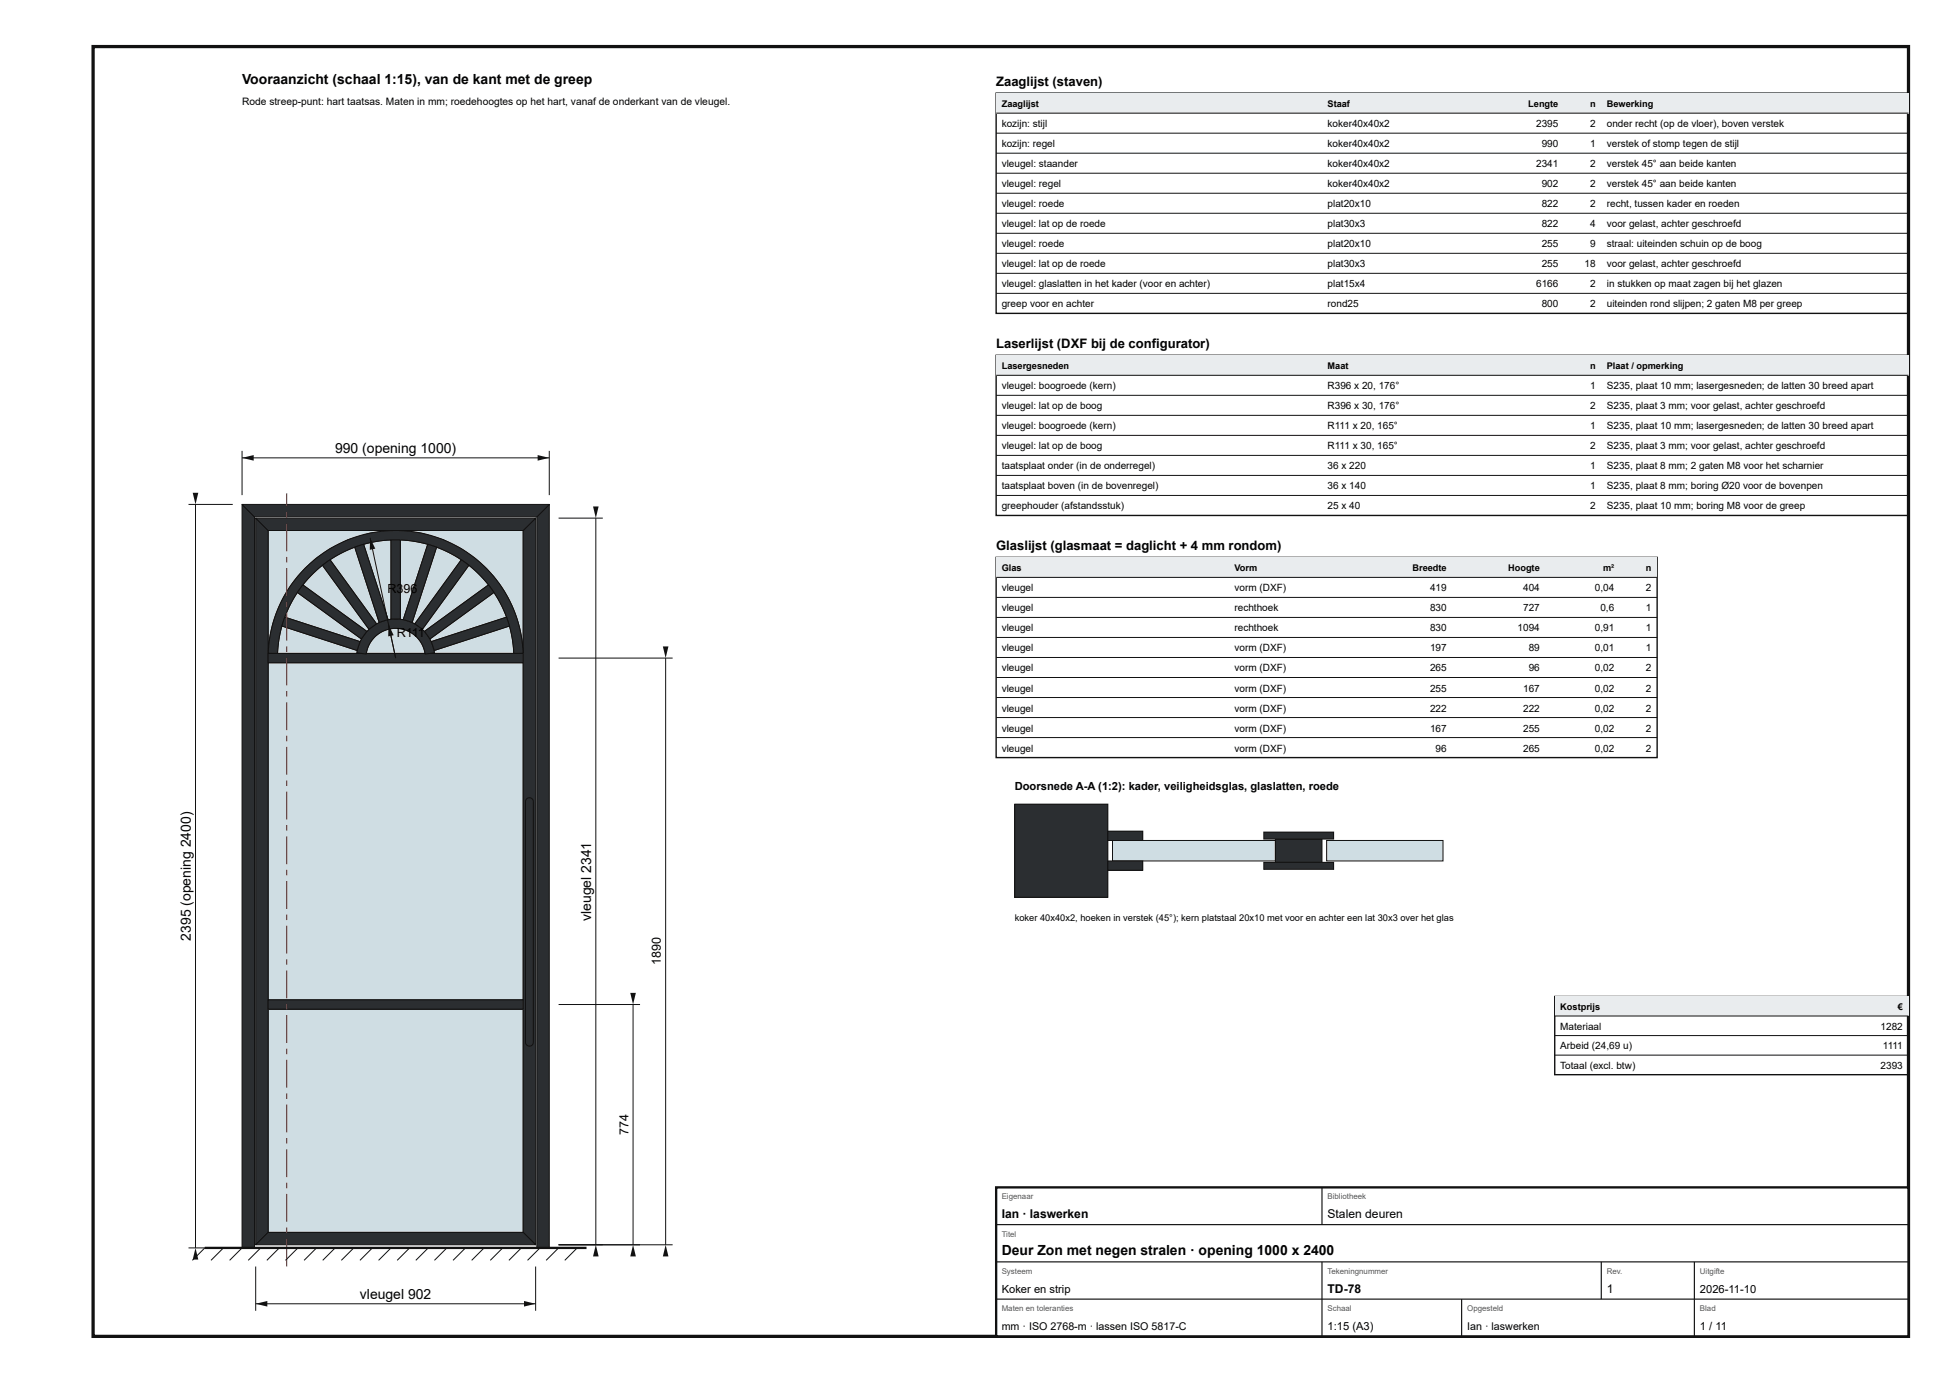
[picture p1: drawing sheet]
<svg xmlns="http://www.w3.org/2000/svg" width="420mm" height="297mm" viewBox="0 0 420 297" stroke-linecap="round" stroke-linejoin="round" font-family="sans-serif">
<defs><g id="words">
<g font-size="3">
<text x="52" y="18">Vooraanzicht (schaal 1:15), van de kant met de greep</text>
<text x="72" y="97.3">990 (opening 1000)</text>
<text x="127" y="197.8" transform="rotate(-90 127 197.8)">vleugel 2341</text>
<text x="41" y="202" transform="rotate(-90 41 202)">2395 (opening 2400)</text>
<text x="215.2" y="269.6">Deur Zon met negen stralen · opening 1000 x 2400</text>
<text x="77.3" y="279">vleugel 902</text>
</g>
<g font-size="2.8">
<text x="214" y="18.5">Zaaglijst (staven)</text>
<text x="214" y="74.8">Laserlijst (DXF bij de configurator)</text>
<text x="214" y="118.2">Glaslijst (glasmaat = daglicht + 4 mm rondom)</text>
</g>
<g font-size="2.7">
<text x="83.3" y="127.4">R3</text>
<text x="86.7" y="127.4">96</text>
<text x="85.2" y="136.7">R111</text>
<text x="142" y="207.3" transform="rotate(-90 142 207.3)">1890</text>
<text x="135" y="243.8" transform="rotate(-90 135 243.8)">774</text>
</g>
<g font-size="2.6">
<text x="215.2" y="261.6">Ian · laswerken</text>
<text x="285.2" y="261.6">Stalen deuren</text>
<text x="285.2" y="277.6">TD-78</text>
<text x="345.2" y="277.6">1</text>
</g>
<g font-size="2.4">
<text x="218" y="169.7">Doorsnede A-A (1:2): kader, veiligheidsglas, glaslatten, roede</text>
<text x="215.2" y="277.6">Koker en strip</text>
<text x="365.2" y="277.6">2026-11-10</text>
<text x="285.2" y="285.6">1:15 (A3)</text>
<text x="365.2" y="285.6">1 / 11</text>
</g>
<g font-size="2.3">
<text x="215.2" y="285.6">mm · ISO 2768-m · lassen ISO 5817-C</text>
<text x="315.2" y="285.6">Ian · laswerken</text>
</g>
<text font-size="2.2" x="52" y="22.5">Rode streep-punt: hart taatsas. Maten in mm; roedehoogtes op het hart, vanaf de onderkant van de vleugel.</text>
<g font-size="2.1">
<text x="215.2" y="27.3">kozijn: stijl</text>
<text x="285.2" y="27.3">koker40x40x2</text>
<text x="330" y="27.3">2395</text>
<text x="341.6" y="27.3">2</text>
<text x="345.2" y="27.3">onder recht (op de vloer), boven verstek</text>
<text x="215.2" y="31.6">kozijn: regel</text>
<text x="215.2" y="35.9">vleugel: staander</text>
<text x="285.2" y="31.6">koker40x40x2</text>
<text x="285.2" y="35.9">koker40x40x2</text>
<text x="330" y="35.9">2341</text>
<text x="331.2" y="31.6">990</text>
<text x="341.6" y="31.6">1</text>
<text x="341.6" y="35.9">2</text>
<text x="345.2" y="31.6">verstek of stomp tegen de stijl</text>
<text x="345.2" y="35.9">verstek 45° aan beide kanten</text>
<text x="215.2" y="40.2">vleugel: regel</text>
<text x="285.2" y="40.2">koker40x40x2</text>
<text x="331.2" y="40.2">902</text>
<text x="341.6" y="40.2">2</text>
<text x="345.2" y="40.2">verstek 45° aan beide kanten</text>
<text x="215.2" y="44.5">vleugel: roede</text>
<text x="285.2" y="44.5">plat20x10</text>
<text x="331.2" y="44.5">822</text>
<text x="341.6" y="44.5">2</text>
<text x="345.2" y="44.5">recht, tussen kader en roeden</text>
<text x="215.2" y="48.8">vleugel: lat op de roede</text>
<text x="215.2" y="53.1">vleugel: roede</text>
<text x="285.2" y="48.8">plat30x3</text>
<text x="285.2" y="53.1">plat20x10</text>
<text x="331.2" y="48.8">822</text>
<text x="331.2" y="53.1">255</text>
<text x="341.6" y="48.8">4</text>
<text x="341.6" y="53.1">9</text>
<text x="345.2" y="48.8">voor gelast, achter geschroefd</text>
<text x="345.2" y="53.1">straal: uiteinden schuin op de boog</text>
<text x="215.2" y="57.4">vleugel: lat op de roede</text>
<text x="285.2" y="57.4">plat30x3</text>
<text x="331.2" y="57.4">255</text>
<text x="340.4" y="57.4">18</text>
<text x="345.2" y="57.4">voor gelast, achter geschroefd</text>
<text x="215.2" y="61.7">vleugel: glaslatten in het kader (voor en achter)</text>
<text x="285.2" y="61.7">plat15x4</text>
<text x="330" y="61.7">6166</text>
<text x="341.6" y="61.7">2</text>
<text x="345.2" y="61.7">in stukken op maat zagen bij het glazen</text>
<text x="215.2" y="66">greep voor en achter</text>
<text x="285.2" y="66">rond25</text>
<text x="331.2" y="66">800</text>
<text x="341.6" y="66">2</text>
<text x="345.2" y="66">uiteinden rond slijpen; 2 gaten M8 per greep</text>
<text x="215.2" y="83.6">vleugel: boogroede (kern)</text>
<text x="285.2" y="83.6">R396 x 20, 176°</text>
<text x="341.6" y="83.6">1</text>
<text x="345.2" y="83.6">S235, plaat 10 mm; lasergesneden; de latten 30 breed apart</text>
<text x="215.2" y="87.9">vleugel: lat op de boog</text>
<text x="285.2" y="87.9">R396 x 30, 176°</text>
<text x="341.6" y="87.9">2</text>
<text x="345.2" y="87.9">S235, plaat 3 mm; voor gelast, achter geschroefd</text>
<text x="215.2" y="92.2">vleugel: boogroede (kern)</text>
<text x="285.2" y="92.2">R111 x 20, 165°</text>
<text x="341.6" y="92.2">1</text>
<text x="345.2" y="92.2">S235, plaat 10 mm; lasergesneden; de latten 30 breed apart</text>
<text x="215.2" y="96.5">vleugel: lat op de boog</text>
<text x="215.2" y="100.8">taatsplaat onder (in de onderregel)</text>
<text x="285.2" y="96.5">R111 x 30, 165°</text>
<text x="285.2" y="100.8">36 x 220</text>
<text x="341.6" y="96.5">2</text>
<text x="341.6" y="100.8">1</text>
<text x="345.2" y="96.5">S235, plaat 3 mm; voor gelast, achter geschroefd</text>
<text x="345.2" y="100.8">S235, plaat 8 mm; 2 gaten M8 voor het scharnier</text>
<text x="215.2" y="105.1">taatsplaat boven (in de bovenregel)</text>
<text x="285.2" y="105.1">36 x 140</text>
<text x="341.6" y="105.1">1</text>
<text x="345.2" y="105.1">S235, plaat 8 mm; boring Ø20 voor de bovenpen</text>
<text x="215.2" y="109.4">greephouder (afstandsstuk)</text>
<text x="285.2" y="109.4">25 x 40</text>
<text x="341.6" y="109.4">2</text>
<text x="345.2" y="109.4">S235, plaat 10 mm; boring M8 voor de greep</text>
<text x="215.2" y="127">vleugel</text>
<text x="215.2" y="131.3">vleugel</text>
<text x="265.2" y="127">vorm (DXF)</text>
<text x="265.2" y="131.3">rechthoek</text>
<text x="307.2" y="127">419</text>
<text x="307.2" y="131.3">830</text>
<text x="327.2" y="127">404</text>
<text x="327.2" y="131.3">727</text>
<text x="342.6" y="127">0,04</text>
<text x="343.8" y="131.3">0,6</text>
<text x="353.6" y="127">2</text>
<text x="353.6" y="131.3">1</text>
<text x="215.2" y="135.6">vleugel</text>
<text x="265.2" y="135.6">rechthoek</text>
<text x="307.2" y="135.6">830</text>
<text x="326" y="135.6">1094</text>
<text x="342.6" y="135.6">0,91</text>
<text x="353.6" y="135.6">1</text>
<text x="215.2" y="139.9">vleugel</text>
<text x="265.2" y="139.9">vorm (DXF)</text>
<text x="307.2" y="139.9">197</text>
<text x="328.4" y="139.9">89</text>
<text x="342.6" y="139.9">0,01</text>
<text x="353.6" y="139.9">1</text>
<text x="215.2" y="144.2">vleugel</text>
<text x="215.2" y="148.5">vleugel</text>
<text x="265.2" y="144.2">vorm (DXF)</text>
<text x="265.2" y="148.5">vorm (DXF)</text>
<text x="307.2" y="144.2">265</text>
<text x="307.2" y="148.5">255</text>
<text x="327.2" y="148.5">167</text>
<text x="328.4" y="144.2">96</text>
<text x="342.6" y="144.2">0,02</text>
<text x="342.6" y="148.5">0,02</text>
<text x="353.6" y="144.2">2</text>
<text x="353.6" y="148.5">2</text>
<text x="215.2" y="152.8">vleugel</text>
<text x="265.2" y="152.8">vorm (DXF)</text>
<text x="307.2" y="152.8">222</text>
<text x="327.2" y="152.8">222</text>
<text x="342.6" y="152.8">0,02</text>
<text x="353.6" y="152.8">2</text>
<text x="215.2" y="157.1">vleugel</text>
<text x="215.2" y="161.4">vleugel</text>
<text x="265.2" y="157.1">vorm (DXF)</text>
<text x="265.2" y="161.4">vorm (DXF)</text>
<text x="307.2" y="157.1">167</text>
<text x="308.4" y="161.4">96</text>
<text x="327.2" y="157.1">255</text>
<text x="327.2" y="161.4">265</text>
<text x="342.6" y="157.1">0,02</text>
<text x="342.6" y="161.4">0,02</text>
<text x="353.6" y="157.1">2</text>
<text x="353.6" y="161.4">2</text>
<text x="335.2" y="221.1">Materiaal</text>
<text x="404" y="221.1">1282</text>
<text x="335.2" y="225.3">Arbeid (24,69 u)</text>
<text x="404.5" y="225.3">1111</text>
<text x="335.2" y="229.5">Totaal (excl. btw)</text>
<text x="404" y="229.5">2393</text>
</g>
<g font-size="2">
<text x="215.2" y="23">Zaaglijst</text>
<text x="285.2" y="23">Staaf</text>
<text x="328.3" y="23">Lengte</text>
<text x="341.6" y="23">n</text>
<text x="345.2" y="23">Bewerking</text>
<text x="215.2" y="79.3">Lasergesneden</text>
<text x="285.2" y="79.3">Maat</text>
<text x="341.6" y="79.3">n</text>
<text x="345.2" y="79.3">Plaat / opmerking</text>
<text x="215.2" y="122.7">Glas</text>
<text x="265.2" y="122.7">Vorm</text>
<text x="303.4" y="122.7">Breedte</text>
<text x="324" y="122.7">Hoogte</text>
<text x="344.4" y="122.7">m²</text>
<text x="353.6" y="122.7">n</text>
<text x="218" y="197.7">koker 40x40x2, hoeken in verstek (45°); kern platstaal 20x10 met voor en achter een lat 30x3 over het glas</text>
<text x="335.2" y="216.9">Kostprijs</text>
<text x="407.7" y="216.9">€</text>
</g>
<g font-size="1.7" fill="#555">
<text x="215.2" y="257.6">Eigenaar</text>
<text x="285.2" y="257.6">Bibliotheek</text>
<text x="215.2" y="265.6">Titel</text>
<text x="215.2" y="273.6">Systeem</text>
<text x="285.2" y="273.6">Tekeningnummer</text>
<text x="345.2" y="273.6">Rev.</text>
<text x="365.2" y="273.6">Uitgifte</text>
<text x="215.2" y="281.6">Maten en toleranties</text>
<text x="285.2" y="281.6">Schaal</text>
<text x="315.2" y="281.6">Opgesteld</text>
<text x="365.2" y="281.6">Blad</text>
</g>
</g></defs>
<path d="M20 10h390v277h-390z" fill="none" stroke="#111" stroke-width=".7" stroke-linecap="butt"/>
<path d="M57.6 113.9h27.4a27.4 27.4 0 0 0-26.2 19.3l-.8 3.6-.4 3.5z" fill="#cfdde3"/>
<path d="M57.6 113.9h27.4a27.4 27.4 0 0 0-26.2 19.3l-.8 3.6-.4 3.5z" fill="none" stroke="#111" stroke-width=".21"/>
<path d="M85 113.9h27.4v26.4l-.4-3.8a26.8 26.8 0 0 0-3.1-8.5 27.4 27.4 0 0 0-23.9-14.1z" fill="#cfdde3"/>
<path d="M85 113.9h27.4v26.4l-.4-3.8a26.8 26.8 0 0 0-3.1-8.5 27.4 27.4 0 0 0-23.9-14.1z" fill="none" stroke="#111" stroke-width=".21"/>
<path d="M57.6 216.7h54.8v48h-54.8z" fill="#cfdde3"/>
<path d="M57.6 216.7h54.8v48h-54.8z" fill="none" stroke="#111" stroke-width=".21"/>
<path d="M57.6 142.3h54.8v72.4h-54.8z" fill="#cfdde3"/>
<path d="M57.6 142.3h54.8v72.4h-54.8z" fill="none" stroke="#111" stroke-width=".21"/>
<path d="M80.4 136.9l1.3-1 1.5-.7 1.6-.3 2 .3 1.7 .8 1.4 1.2 .9 1.5 .5 1.6h-12.6l.6-1.9z" fill="#cfdde3"/>
<path d="M80.4 136.9l1.3-1 1.5-.7 1.6-.3 2 .3 1.7 .8 1.4 1.2 .9 1.5 .5 1.6h-12.6l.6-1.9z" fill="none" stroke="#111" stroke-width=".21"/>
<path d="M93.2 139.7l16.2-5.3 .7 3 .3 2.9h-17.1z" fill="#cfdde3"/>
<path d="M93.2 139.7l16.2-5.3 .7 3 .3 2.9h-17.1z" fill="none" stroke="#111" stroke-width=".21"/>
<path d="M92.3 137.2l13.8-10 1.5 2.6 1.2 2.7-16 5.3h-.2z" fill="#cfdde3"/>
<path d="M92.3 137.2l13.8-10 1.5 2.6 1.2 2.7-16 5.3h-.2z" fill="none" stroke="#111" stroke-width=".21"/>
<path d="M100.7 121.4l2.3 2 1.9 2.2-13.8 10-.4-.4z" fill="#cfdde3"/>
<path d="M100.7 121.4l2.3 2 1.9 2.2-13.8 10-.4-.4z" fill="none" stroke="#111" stroke-width=".21"/>
<path d="M93.8 117.5l2.7 1.2 2.6 1.5-10 13.8-.6-.3z" fill="#cfdde3"/>
<path d="M93.8 117.5l2.7 1.2 2.6 1.5-10 13.8-.6-.3z" fill="none" stroke="#111" stroke-width=".21"/>
<path d="M86 116l3 .2 2.9 .7-5.3 16.2-.6-.1z" fill="#cfdde3"/>
<path d="M86 116l3 .2 2.9 .7-5.3 16.2-.6-.1z" fill="none" stroke="#111" stroke-width=".21"/>
<path d="M78.1 116.9l2.9-.7 3-.2v17l-.6 .1-.1-.2z" fill="#cfdde3"/>
<path d="M78.1 116.9l2.9-.7 3-.2v17l-.6 .1-.1-.2z" fill="none" stroke="#111" stroke-width=".21"/>
<path d="M70.9 120.2l2.6-1.5 2.7-1.2 5.3 16.2-.6 .3z" fill="#cfdde3"/>
<path d="M70.9 120.2l2.6-1.5 2.7-1.2 5.3 16.2-.6 .3z" fill="none" stroke="#111" stroke-width=".21"/>
<path d="M67 123.4l2.3-2 10 13.8-.5 .4-.1-.1-13.6-9.9z" fill="#cfdde3"/>
<path d="M67 123.4l2.3-2 10 13.8-.5 .4-.1-.1-13.6-9.9z" fill="none" stroke="#111" stroke-width=".21"/>
<path d="M63.9 127.2l13.8 10-.3 .6-16.2-5.3 1.2-2.7z" fill="#cfdde3"/>
<path d="M63.9 127.2l13.8 10-.3 .6-16.2-5.3 1.2-2.7z" fill="none" stroke="#111" stroke-width=".21"/>
<path d="M60.5 134.4l16.3 5.3-.1 .6h-17.1l.3-2.9z" fill="#cfdde3"/>
<path d="M60.5 134.4l16.3 5.3-.1 .6h-17.1l.3-2.9z" fill="none" stroke="#111" stroke-width=".21"/>
<path d="M52 108.3l2.7 2.7v157h-2.7z" fill="#2b2e31"/>
<path d="M52 108.3l2.7 2.7v157h-2.7z" fill="none" stroke="#111" stroke-width=".21"/>
<path d="M115.3 111l2.7-2.7v159.7h-2.7z" fill="#2b2e31"/>
<path d="M115.3 111l2.7-2.7v159.7h-2.7z" fill="none" stroke="#111" stroke-width=".21"/>
<path d="M52 108.3h66l-2.7 2.7h-60.6z" fill="#2b2e31"/>
<path d="M52 108.3h66l-2.7 2.7h-60.6z" fill="none" stroke="#111" stroke-width=".21"/>
<path d="M54.9 111.3l2.7 2.6v150.8l-2.7 2.6z" fill="#2b2e31"/>
<path d="M54.9 111.3l2.7 2.6v150.8l-2.7 2.6z" fill="none" stroke="#111" stroke-width=".21"/>
<path d="M112.4 113.9l2.7-2.6v156l-2.7-2.6z" fill="#2b2e31"/>
<path d="M112.4 113.9l2.7-2.6v156l-2.7-2.6z" fill="none" stroke="#111" stroke-width=".21"/>
<path d="M54.9 267.3l2.7-2.6h54.8l2.7 2.6z" fill="#2b2e31"/>
<path d="M54.9 267.3l2.7-2.6h54.8l2.7 2.6z" fill="none" stroke="#111" stroke-width=".21"/>
<path d="M54.9 111.3h60.2l-2.7 2.6h-54.8z" fill="#2b2e31"/>
<path d="M54.9 111.3h60.2l-2.7 2.6h-54.8z" fill="none" stroke="#111" stroke-width=".21"/>
<path d="M65.3 122.3a27.4 27.4 0 0 1 29.5-6.6 27.4 27.4 0 0 1 17.6 24.6l-2 .1a25.4 25.4 0 0 0-25.4-24.5 25.4 25.4 0 0 0-25.4 24.5l-2-.1a27.4 27.4 0 0 1 7.7-18z" fill="#2b2e31"/>
<path d="M65.3 122.3a27.4 27.4 0 0 1 29.5-6.6 27.4 27.4 0 0 1 17.6 24.6l-2 .1a25.4 25.4 0 0 0-25.4-24.5 25.4 25.4 0 0 0-25.4 24.5l-2-.1a27.4 27.4 0 0 1 7.7-18z" fill="none" stroke="#111" stroke-width=".21"/>
<path d="M57.6 140.3h54.8v2h-54.8z" fill="#2b2e31"/>
<path d="M57.6 140.3h54.8v2h-54.8z" fill="none" stroke="#111" stroke-width=".21"/>
<path d="M57.6 214.7h54.8v2h-54.8z" fill="#2b2e31"/>
<path d="M57.6 214.7h54.8v2h-54.8z" fill="none" stroke="#111" stroke-width=".21"/>
<path d="M78.9 135.6a8.4 8.4 0 0 1 8.7-2.3 8.4 8.4 0 0 1 5.7 6.9l-2 .3a6.4 6.4 0 0 0-6.3-5.6 6.4 6.4 0 0 0-6.3 5.6l-2-.3a8.3 8.3 0 0 1 2.2-4.6z" fill="#2b2e31"/>
<path d="M78.9 135.6a8.4 8.4 0 0 1 8.7-2.3 8.4 8.4 0 0 1 5.7 6.9l-2 .3a6.4 6.4 0 0 0-6.3-5.6 6.4 6.4 0 0 0-6.3 5.6l-2-.3a8.3 8.3 0 0 1 2.2-4.6z" fill="none" stroke="#111" stroke-width=".21"/>
<path d="M92.7 137.8l16.1-5.3 .6 1.9-16.1 5.3z" fill="#2b2e31"/>
<path d="M92.7 137.8l16.1-5.3 .6 1.9-16.1 5.3z" fill="none" stroke="#111" stroke-width=".21"/>
<path d="M91.2 135.6l13.7-10 1.2 1.6-13.7 10z" fill="#2b2e31"/>
<path d="M91.2 135.6l13.7-10 1.2 1.6-13.7 10z" fill="none" stroke="#111" stroke-width=".21"/>
<path d="M99.1 120.2l1.6 1.2-10 13.7-1.6-1.1z" fill="#2b2e31"/>
<path d="M99.1 120.2l1.6 1.2-10 13.7-1.6-1.1z" fill="none" stroke="#111" stroke-width=".21"/>
<path d="M91.9 116.9l1.9 .6-5.3 16.2-1.9-.7z" fill="#2b2e31"/>
<path d="M91.9 116.9l1.9 .6-5.3 16.2-1.9-.7z" fill="none" stroke="#111" stroke-width=".21"/>
<path d="M84 115.9h2v17h-2z" fill="#2b2e31"/>
<path d="M84 115.9h2v17h-2z" fill="none" stroke="#111" stroke-width=".21"/>
<path d="M76.2 117.5l1.9-.6 5.3 16.1-1.9 .7z" fill="#2b2e31"/>
<path d="M76.2 117.5l1.9-.6 5.3 16.1-1.9 .7z" fill="none" stroke="#111" stroke-width=".21"/>
<path d="M69.3 121.4l1.6-1.2 10 13.8-1.6 1.1z" fill="#2b2e31"/>
<path d="M69.3 121.4l1.6-1.2 10 13.8-1.6 1.1z" fill="none" stroke="#111" stroke-width=".21"/>
<path d="M65 125.6l13.8 10-1.2 1.6-13.7-10z" fill="#2b2e31"/>
<path d="M65 125.6l13.8 10-1.2 1.6-13.7-10z" fill="none" stroke="#111" stroke-width=".21"/>
<path d="M61.2 132.5l16.1 5.3-.6 1.9-16.2-5.3z" fill="#2b2e31"/>
<path d="M61.2 132.5l16.1 5.3-.6 1.9-16.2-5.3z" fill="none" stroke="#111" stroke-width=".21"/>
<path d="M61.5 266h.2v6h-.2zM61.5 263.6h.2v1.2h-.2zM61.5 256.4h.2v6h-.2zM61.5 254h.2v1.2h-.2zM61.5 246.8h.2v6h-.2zM61.5 244.4h.2v1.2h-.2zM61.5 237.2h.2v6h-.2zM61.5 234.8h.2v1.2h-.2zM61.5 227.6h.2v6h-.2zM61.5 225.2h.2v1.2h-.2zM61.5 218h.2v6h-.2zM61.5 215.6h.2v1.2h-.2zM61.5 208.4h.2v6h-.2zM61.5 206h.2v1.2h-.2zM61.5 198.8h.2v6h-.2zM61.5 196.4h.2v1.2h-.2zM61.5 189.2h.2v6h-.2zM61.5 186.8h.2v1.2h-.2zM61.5 179.6h.2v6h-.2zM61.5 177.2h.2v1.2h-.2zM61.5 170h.2v6h-.2zM61.5 167.6h.2v1.2h-.2zM61.5 160.4h.2v6h-.2zM61.5 158h.2v1.2h-.2zM61.5 150.8h.2v6h-.2zM61.5 148.4h.2v1.2h-.2zM61.5 141.2h.2v6h-.2zM61.5 138.8h.2v1.2h-.2zM61.5 131.6h.2v6h-.2zM61.5 129.2h.2v1.2h-.2zM61.5 122h.2v6h-.2zM61.5 119.6h.2v1.2h-.2zM61.5 112.4h.2v6h-.2zM61.5 110h.2v1.2h-.2zM61.5 105.9h.2v2.9h-.2z" fill="#b00"/>
<path d="M113.1 171.6a.84 .84 0 0 1 .9-.2 .84 .84 0 0 1 .6 .7v51.8a.84 .84 0 0 1-.9 .8 .84 .84 0 0 1-.8-.8v-51.8z" fill="#2b2e31"/>
<g fill="none" stroke="#111" stroke-width=".21">
<path d="M52 96.8v9.5M52 98.3h66M118 96.8v9.5M113.1 171.6a.84 .84 0 0 1 .9-.2 .84 .84 0 0 1 .6 .7v51.8a.84 .84 0 0 1-.9 .8 .84 .84 0 0 1-.8-.8v-51.8zM44 268l-2.7 2.7M48 268l-2.7 2.7M52 268l-2.7 2.7M56 268l-2.7 2.7M60 268l-2.7 2.7M64 268l-2.7 2.7M68 268l-2.7 2.7M72 268l-2.7 2.7"/>
<path d="M76 268l-2.7 2.7M80 268l-2.7 2.7M84 268l-2.7 2.7M88 268l-2.7 2.7M92 268l-2.7 2.7M96 268l-2.7 2.7M100 268l-2.7 2.7M104 268l-2.7 2.7M108 268l-2.7 2.7M112 268l-2.7 2.7M116 268l-2.7 2.7M120 268l-2.7 2.7"/>
<path d="M124 268l-2.7 2.7"/>
</g>
<path d="M44 268h82" fill="none" stroke="#111" stroke-width=".5"/>
<g fill="#111">
<path d="M52 98.3l2.5-.6v1.2z"/>
<path d="M115.5 97.7l2.5 .6-2.5 .6z"/>
</g>
<path d="M40.5 108.3h9.5M42 108.3v159.7M40.5 268h9.5" fill="none" stroke="#111" stroke-width=".21"/>
<g fill="#111">
<path d="M42 268l.6 2.5h-1.2z"/>
<path d="M41.4 105.8h1.2l-.6 2.5z"/>
</g>
<path d="M54.9 272v9.5M54.9 280h60.2M115.1 272v9.5" fill="none" stroke="#111" stroke-width=".21"/>
<g fill="#111">
<path d="M54.9 280l2.5-.6v1.2z"/>
<path d="M112.6 279.4l2.5 .6-2.5 .6z"/>
</g>
<path d="M120 111.3h9.5M128 111.3v156M120 267.3h9.5" fill="none" stroke="#111" stroke-width=".21"/>
<g fill="#111">
<path d="M128 267.3l.6 2.5h-1.2z"/>
<path d="M127.4 108.8h1.2l-.6 2.5z"/>
</g>
<path d="M120 215.7h17.5M136 215.7v51.6M120 267.3h17.5" fill="none" stroke="#111" stroke-width=".21"/>
<g fill="#111">
<path d="M136 267.3l.6 2.5h-1.2z"/>
<path d="M135.4 213.2h1.2l-.6 2.5z"/>
</g>
<path d="M120 141.3h24.5M143 141.3v126M120 267.3h24.5" fill="none" stroke="#111" stroke-width=".21"/>
<g fill="#111">
<path d="M143 267.3l.6 2.5h-1.2z"/>
<path d="M142.4 138.8h1.2l-.6 2.5z"/>
</g>
<path d="M79.5 115.5l5.5 25.8" fill="none" stroke="#111" stroke-width=".21"/>
<path d="M79.5 115.5l1.1 2.3-1.2 .3z" fill="#111"/>
<path d="M83.5 134.1l1.5 7.2" fill="none" stroke="#111" stroke-width=".21"/>
<path d="M83.5 134.1l1.1 2.3-1.2 .3z" fill="#111"/>
<path d="M214 20h196v47.3h-196z" fill="none" stroke="#111" stroke-width=".3"/>
<path d="M214 20h196v4.3h-196z" fill="#e9ecee"/>
<path d="M214 24.3h196M214 28.6h196M214 32.9h196M214 37.2h196M214 41.5h196M214 45.8h196M214 50.1h196M214 54.4h196M214 58.7h196M214 63h196" fill="none" stroke="#111" stroke-width=".21"/>
<path d="M214 76.3h196v34.4h-196z" fill="none" stroke="#111" stroke-width=".3"/>
<path d="M214 76.3h196v4.3h-196z" fill="#e9ecee"/>
<path d="M214 80.6h196M214 84.9h196M214 89.2h196M214 93.5h196M214 97.8h196M214 102.1h196M214 106.4h196" fill="none" stroke="#111" stroke-width=".21"/>
<path d="M214 119.7h142v43h-142z" fill="none" stroke="#111" stroke-width=".3"/>
<path d="M214 119.7h142v4.3h-142z" fill="#e9ecee"/>
<path d="M214 124h142M214 128.3h142M214 132.6h142M214 136.9h142M214 141.2h142M214 145.5h142M214 149.8h142M214 154.1h142M214 158.4h142" fill="none" stroke="#111" stroke-width=".21"/>
<path d="M218 172.7h20v20h-20z" fill="#2b2e31"/>
<path d="M218 172.7h20v20h-20z" fill="none" stroke="#111" stroke-width=".21"/>
<path d="M239 180.5h35v4.4h-35z" fill="#cfdde3"/>
<path d="M239 180.5h35v4.4h-35z" fill="none" stroke="#111" stroke-width=".21"/>
<path d="M238 178.5h7.5v2h-7.5z" fill="#2b2e31"/>
<path d="M238 178.5h7.5v2h-7.5z" fill="none" stroke="#111" stroke-width=".21"/>
<path d="M238 184.9h7.5v2h-7.5z" fill="#2b2e31"/>
<path d="M238 184.9h7.5v2h-7.5z" fill="none" stroke="#111" stroke-width=".21"/>
<path d="M274 180.2h10v5h-10z" fill="#2b2e31"/>
<path d="M274 180.2h10v5h-10z" fill="none" stroke="#111" stroke-width=".21"/>
<path d="M271.5 178.7h15v1.5h-15z" fill="#2b2e31"/>
<path d="M271.5 178.7h15v1.5h-15z" fill="none" stroke="#111" stroke-width=".21"/>
<path d="M271.5 185.2h15v1.5h-15z" fill="#2b2e31"/>
<path d="M271.5 185.2h15v1.5h-15z" fill="none" stroke="#111" stroke-width=".21"/>
<path d="M285 180.5h25v4.4h-25z" fill="#cfdde3"/>
<path d="M285 180.5h25v4.4h-25z" fill="none" stroke="#111" stroke-width=".21"/>
<path d="M334 214h76v16.8h-76z" fill="none" stroke="#111" stroke-width=".3"/>
<path d="M334 214h76v4.2h-76z" fill="#e9ecee"/>
<path d="M334 218.2h76M334 222.4h76M334 226.6h76" fill="none" stroke="#111" stroke-width=".21"/>
<path d="M214 255h196v32h-196z" fill="#fff"/>
<path d="M214 255h196v32h-196z" fill="none" stroke="#111" stroke-width=".5"/>
<path d="M284 255v8M214 263h196M214 271h196M214 279h196M284 271v16M314 279v8M344 271v8M364 271v16" fill="none" stroke="#111" stroke-width=".25"/>
<use href="#words"/>
</svg>
